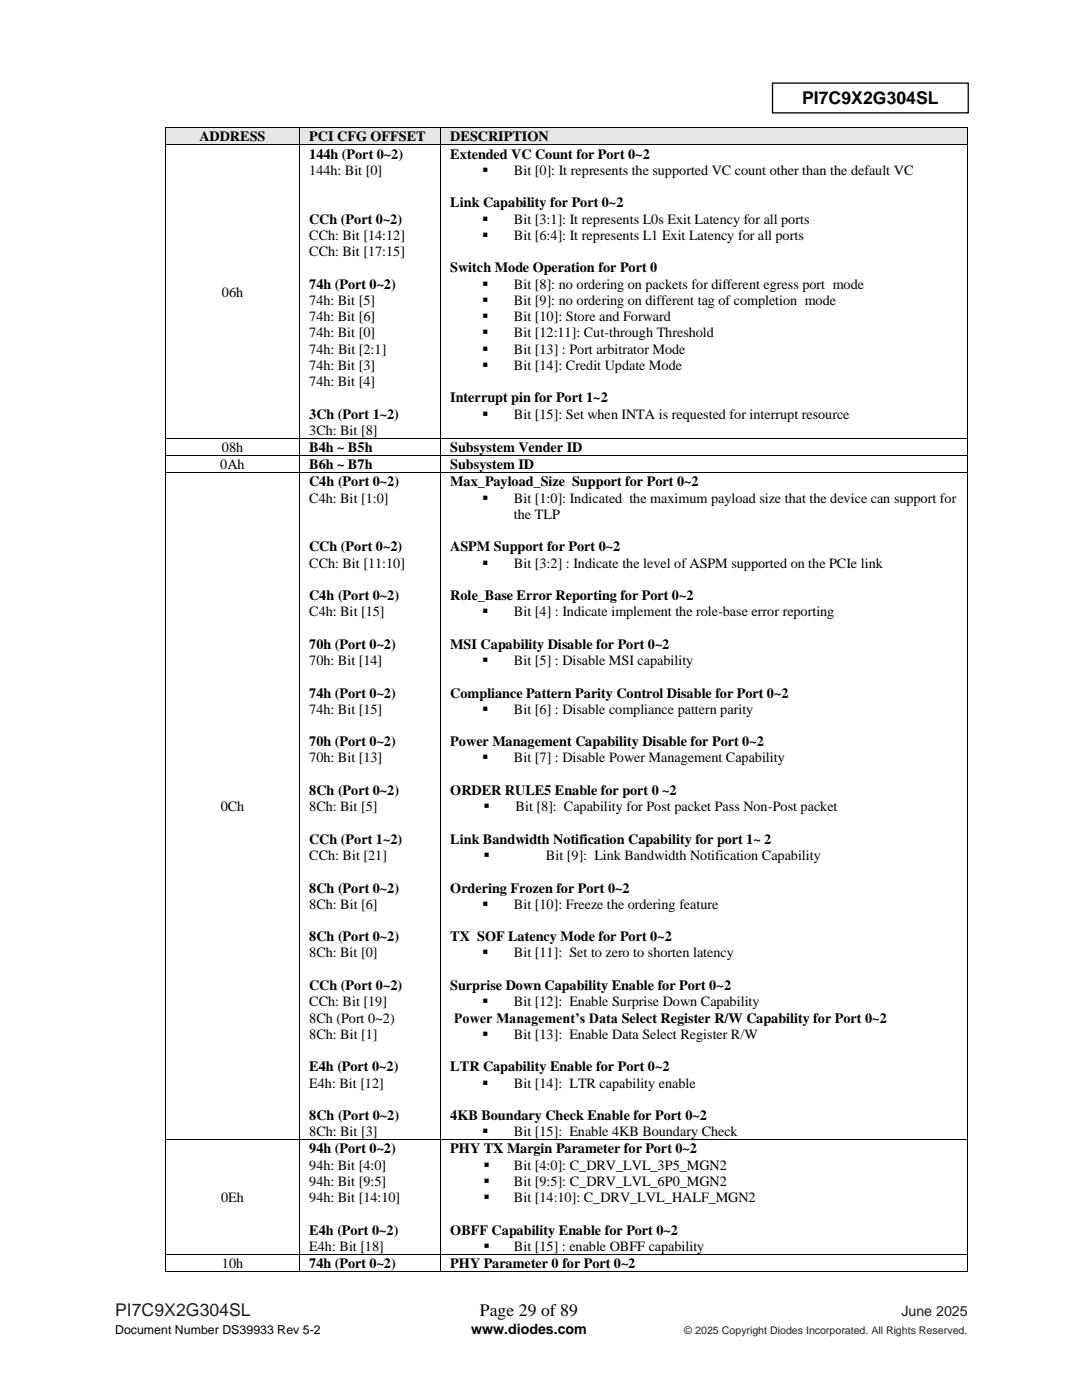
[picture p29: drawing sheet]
<svg xmlns="http://www.w3.org/2000/svg" width="216mm" height="279mm" viewBox="0 0 216 279" stroke-linecap="round" stroke-linejoin="round" font-family="sans-serif">
<defs><g id="words">
<g font-size="3.5">
<text x="160.1" y="20.8">PI7C9X2G304SL</text>
<text x="95.8" y="262.7">Page 29 of 89</text>
</g>
<text font-size="3.5" fill="#231f20" x="23" y="262.7">PI7C9X2G304SL</text>
<g font-size="2.8">
<text x="39.8" y="28.2">ADDRESS</text>
<text x="61.7" y="28.2">PCI CFG OFFSET</text>
<text x="89.8" y="28.2">DESCRIPTION</text>
<text x="61.7" y="31.7">144h (Port 0~2)</text>
<text x="61.7" y="34.9">144h: Bit [0]</text>
<text x="89.8" y="31.7">Extended VC Count for Port 0~2</text>
<text x="96.2" y="34.9">▪</text>
<text x="102.5" y="34.9">Bit [0]: It represents the supported VC count other than the default VC</text>
<text x="89.8" y="41.4">Link Capability for Port 0~2</text>
<text x="61.7" y="44.6">CCh (Port 0~2)</text>
<text x="61.7" y="47.9">CCh: Bit [14:12]</text>
<text x="96.2" y="44.6">▪</text>
<text x="96.2" y="47.9">▪</text>
<text x="102.5" y="44.6">Bit [3:1]: It represents L0s Exit Latency for all ports</text>
<text x="102.5" y="47.9">Bit [6:4]: It represents L1 Exit Latency for all ports</text>
<text x="61.7" y="51.1">CCh: Bit [17:15]</text>
<text x="44.3" y="59.2">06h</text>
<text x="61.7" y="57.6">74h (Port 0~2)</text>
<text x="89.8" y="54.4">Switch Mode Operation for Port 0</text>
<text x="96.2" y="57.6">▪</text>
<text x="102.5" y="57.6">Bit [8]: no ordering on packets for different egress port mode</text>
<text x="61.7" y="60.8">74h: Bit [5]</text>
<text x="61.7" y="64.1">74h: Bit [6]</text>
<text x="96.2" y="60.8">▪</text>
<text x="96.2" y="64.1">▪</text>
<text x="102.5" y="60.8">Bit [9]: no ordering on different tag of completion mode</text>
<text x="102.5" y="64.1">Bit [10]: Store and Forward</text>
<text x="61.7" y="67.3">74h: Bit [0]</text>
<text x="61.7" y="70.6">74h: Bit [2:1]</text>
<text x="96.2" y="67.3">▪</text>
<text x="96.2" y="70.6">▪</text>
<text x="102.5" y="67.3">Bit [12:11]: Cut-through Threshold</text>
<text x="102.5" y="70.6">Bit [13] : Port arbitrator Mode</text>
<text x="61.7" y="73.8">74h: Bit [3]</text>
<text x="61.7" y="77.1">74h: Bit [4]</text>
<text x="96.2" y="73.8">▪</text>
<text x="102.5" y="73.8">Bit [14]: Credit Update Mode</text>
<text x="61.7" y="83.5">3Ch (Port 1~2)</text>
<text x="89.8" y="80.3">Interrupt pin for Port 1~2</text>
<text x="96.2" y="83.5">▪</text>
<text x="102.5" y="83.5">Bit [15]: Set when INTA is requested for interrupt resource</text>
<text x="61.7" y="86.8">3Ch: Bit [8]</text>
<text x="43.9" y="93.6">0Ah</text>
<text x="44.3" y="90.2">08h</text>
<text x="61.7" y="90.2">B4h ~ B5h</text>
<text x="61.7" y="93.6">B6h ~ B7h</text>
<text x="89.8" y="90.2">Subsystem Vender ID</text>
<text x="89.8" y="93.6">Subsystem ID</text>
<text x="61.7" y="97">C4h (Port 0~2)</text>
<text x="61.7" y="100.3">C4h: Bit [1:0]</text>
<text x="89.8" y="97">Max_Payload_Size Support for Port 0~2</text>
<text x="96.2" y="100.3">▪</text>
<text x="102.5" y="100.3">Bit [1:0]: Indicated the maximum payload size that the device can support for</text>
<text x="102.5" y="103.5">the TLP</text>
<text x="61.7" y="110">CCh (Port 0~2)</text>
<text x="61.7" y="113.3">CCh: Bit [11:10]</text>
<text x="89.8" y="110">ASPM Support for Port 0~2</text>
<text x="96.2" y="113.3">▪</text>
<text x="102.5" y="113.3">Bit [3:2] : Indicate the level of ASPM supported on the PCIe link</text>
<text x="61.7" y="119.7">C4h (Port 0~2)</text>
<text x="89.8" y="119.7">Role_Base Error Reporting for Port 0~2</text>
<text x="61.7" y="123">C4h: Bit [15]</text>
<text x="96.2" y="123">▪</text>
<text x="102.5" y="123">Bit [4] : Indicate implement the role-base error reporting</text>
<text x="61.7" y="129.5">70h (Port 0~2)</text>
<text x="89.8" y="129.5">MSI Capability Disable for Port 0~2</text>
<text x="61.7" y="132.7">70h: Bit [14]</text>
<text x="96.2" y="132.7">▪</text>
<text x="102.5" y="132.7">Bit [5] : Disable MSI capability</text>
<text x="61.7" y="139.2">74h (Port 0~2)</text>
<text x="61.7" y="142.4">74h: Bit [15]</text>
<text x="89.8" y="139.2">Compliance Pattern Parity Control Disable for Port 0~2</text>
<text x="96.2" y="142.4">▪</text>
<text x="102.5" y="142.4">Bit [6] : Disable compliance pattern parity</text>
<text x="61.7" y="148.9">70h (Port 0~2)</text>
<text x="89.8" y="148.9">Power Management Capability Disable for Port 0~2</text>
<text x="61.7" y="152.2">70h: Bit [13]</text>
<text x="96.2" y="152.2">▪</text>
<text x="102.5" y="152.2">Bit [7] : Disable Power Management Capability</text>
<text x="44" y="161.9">0Ch</text>
<text x="61.7" y="158.6">8Ch (Port 0~2)</text>
<text x="61.7" y="161.9">8Ch: Bit [5]</text>
<text x="89.8" y="158.6">ORDER RULE5 Enable for port 0 ~2</text>
<text x="96.5" y="161.9">▪</text>
<text x="102.9" y="161.9">Bit [8]: Capability for Post packet Pass Non-Post packet</text>
<text x="61.7" y="168.4">CCh (Port 1~2)</text>
<text x="61.7" y="171.6">CCh: Bit [21]</text>
<text x="89.8" y="168.4">Link Bandwidth Notification Capability for port 1~ 2</text>
<text x="96.5" y="171.6">▪</text>
<text x="108.9" y="171.6">Bit [9]: Link Bandwidth Notification Capability</text>
<text x="61.7" y="178.1">8Ch (Port 0~2)</text>
<text x="89.8" y="178.1">Ordering Frozen for Port 0~2</text>
<text x="61.7" y="181.4">8Ch: Bit [6]</text>
<text x="96.2" y="181.4">▪</text>
<text x="102.5" y="181.4">Bit [10]: Freeze the ordering feature</text>
<text x="61.7" y="187.9">8Ch (Port 0~2)</text>
<text x="61.7" y="191.1">8Ch: Bit [0]</text>
<text x="89.8" y="187.9">TX SOF Latency Mode for Port 0~2</text>
<text x="96.2" y="191.1">▪</text>
<text x="102.5" y="191.1">Bit [11]: Set to zero to shorten latency</text>
<text x="61.7" y="197.6">CCh (Port 0~2)</text>
<text x="89.8" y="197.6">Surprise Down Capability Enable for Port 0~2</text>
<text x="61.7" y="200.8">CCh: Bit [19]</text>
<text x="96.2" y="200.8">▪</text>
<text x="102.5" y="200.8">Bit [12]: Enable Surprise Down Capability</text>
<text x="61.7" y="204.1">8Ch (Port 0~2)</text>
<text x="61.7" y="207.3">8Ch: Bit [1]</text>
<text x="90.6" y="204.1">Power Management’s Data Select Register R/W Capability for Port 0~2</text>
<text x="96.2" y="207.3">▪</text>
<text x="102.5" y="207.3">Bit [13]: Enable Data Select Register R/W</text>
<text x="61.7" y="213.8">E4h (Port 0~2)</text>
<text x="89.8" y="213.8">LTR Capability Enable for Port 0~2</text>
<text x="61.7" y="217">E4h: Bit [12]</text>
<text x="96.2" y="217">▪</text>
<text x="102.5" y="217">Bit [14]: LTR capability enable</text>
<text x="61.7" y="223.6">8Ch (Port 0~2)</text>
<text x="61.7" y="226.8">8Ch: Bit [3]</text>
<text x="89.8" y="223.6">4KB Boundary Check Enable for Port 0~2</text>
<text x="96.2" y="226.8">▪</text>
<text x="102.5" y="226.8">Bit [15]: Enable 4KB Boundary Check</text>
<text x="61.7" y="230.2">94h (Port 0~2)</text>
<text x="61.7" y="233.4">94h: Bit [4:0]</text>
<text x="89.8" y="230.2">PHY TX Margin Parameter for Port 0~2</text>
<text x="96.5" y="233.4">▪</text>
<text x="102.5" y="233.4">Bit [4:0]: C_DRV_LVL_3P5_MGN2</text>
<text x="44.1" y="239.9">0Eh</text>
<text x="61.7" y="236.7">94h: Bit [9:5]</text>
<text x="61.7" y="239.9">94h: Bit [14:10]</text>
<text x="96.5" y="236.7">▪</text>
<text x="96.5" y="239.9">▪</text>
<text x="102.5" y="236.7">Bit [9:5]: C_DRV_LVL_6P0_MGN2</text>
<text x="102.5" y="239.9">Bit [14:10]: C_DRV_LVL_HALF_MGN2</text>
<text x="61.7" y="246.4">E4h (Port 0~2)</text>
<text x="61.7" y="249.6">E4h: Bit [18]</text>
<text x="89.8" y="246.4">OBFF Capability Enable for Port 0~2</text>
<text x="96.5" y="249.6">▪</text>
<text x="102.5" y="249.6">Bit [15] : enable OBFF capability</text>
<text x="44.3" y="253.1">10h</text>
<text x="61.7" y="253.1">74h (Port 0~2)</text>
<text x="89.8" y="253.1">PHY Parameter 0 for Port 0~2</text>
<text x="94" y="266.1">www.diodes.com</text>
</g>
<text font-size="2.8" fill="#231f20" x="179.9" y="262.7">June 2025</text>
<text font-size="2.5" x="23" y="266.1">Document Number DS39933 Rev 5-2</text>
<text font-size="2.1" fill="#231f20" x="136.5" y="266.1">© 2025 Copyright Diodes Incorporated. All Rights Reserved.</text>
</g></defs>
<path d="M154.1 16.6h39.1v5.9h-39.1z" fill="none" stroke="#000" stroke-width=".26"/>
<g fill="#e6e6e6">
<path d="M33.1 25.6h26.6v3.2h-26.6z" fill-rule="evenodd"/>
<path d="M34.9 25.6h23v3.2h-23z" fill-rule="evenodd"/>
<path d="M59.9 25.6h28v3.2h-28z" fill-rule="evenodd"/>
<path d="M61.7 25.6h24.3v3.2h-24.3z" fill-rule="evenodd"/>
<path d="M88.1 25.6h104.9v3.2h-104.9z" fill-rule="evenodd"/>
<path d="M89.8 25.6h101.4v3.2h-101.4z" fill-rule="evenodd"/>
</g>
<g fill="#000">
<path d="M32.9 25.4h.2v.2h-.2z" fill-rule="evenodd"/>
<path d="M32.9 25.4h.2v.2h-.2z" fill-rule="evenodd"/>
<path d="M32.9 28.8h.2v.2h-.2z" fill-rule="evenodd"/>
<path d="M59.7 25.4h.1v.2h-.1z" fill-rule="evenodd"/>
<path d="M59.7 28.8h.1v.2h-.1z" fill-rule="evenodd"/>
<path d="M87.9 25.4h.1v.2h-.1z" fill-rule="evenodd"/>
<path d="M87.9 28.8h.1v.2h-.1z" fill-rule="evenodd"/>
<path d="M192.9 25.4h.2v.2h-.2z" fill-rule="evenodd"/>
<path d="M192.9 25.4h.2v.2h-.2z" fill-rule="evenodd"/>
<path d="M192.9 28.8h.2v.2h-.2z" fill-rule="evenodd"/>
<path d="M32.9 87.4h.2v.2h-.2z" fill-rule="evenodd"/>
<path d="M32.9 90.8h.2v.2h-.2z" fill-rule="evenodd"/>
<path d="M32.9 94.2h.2v.2h-.2z" fill-rule="evenodd"/>
<path d="M59.7 87.4h.1v.2h-.1z" fill-rule="evenodd"/>
<path d="M59.7 90.8h.1v.2h-.1z" fill-rule="evenodd"/>
<path d="M59.7 94.2h.1v.2h-.1z" fill-rule="evenodd"/>
<path d="M87.9 87.4h.1v.2h-.1z" fill-rule="evenodd"/>
<path d="M87.9 90.8h.1v.2h-.1z" fill-rule="evenodd"/>
<path d="M87.9 94.2h.1v.2h-.1z" fill-rule="evenodd"/>
<path d="M192.9 87.4h.2v.2h-.2z" fill-rule="evenodd"/>
<path d="M192.9 90.8h.2v.2h-.2z" fill-rule="evenodd"/>
<path d="M192.9 94.2h.2v.2h-.2z" fill-rule="evenodd"/>
<path d="M32.9 227.4h.2v.1h-.2z" fill-rule="evenodd"/>
<path d="M59.7 227.4h.1v.1h-.1z" fill-rule="evenodd"/>
<path d="M87.9 227.4h.1v.1h-.1z" fill-rule="evenodd"/>
<path d="M192.9 227.4h.2v.1h-.2z" fill-rule="evenodd"/>
<path d="M32.9 250.2h.2v.2h-.2z" fill-rule="evenodd"/>
<path d="M32.9 253.7h.2v.1h-.2z" fill-rule="evenodd"/>
<path d="M32.9 253.7h.2v.1h-.2z" fill-rule="evenodd"/>
<path d="M59.7 250.2h.1v.2h-.1z" fill-rule="evenodd"/>
<path d="M59.7 253.7h.1v.1h-.1z" fill-rule="evenodd"/>
<path d="M87.9 250.2h.1v.2h-.1z" fill-rule="evenodd"/>
<path d="M87.9 253.7h.1v.1h-.1z" fill-rule="evenodd"/>
<path d="M192.9 250.2h.2v.2h-.2z" fill-rule="evenodd"/>
<path d="M192.9 253.7h.2v.1h-.2z" fill-rule="evenodd"/>
<path d="M192.9 253.7h.2v.1h-.2z" fill-rule="evenodd"/>
</g>
<g fill="none" stroke="#000" stroke-width=".2">
<path d="M33 25.6v3.2M33 29v58.4M33.1 25.5h26.6M33.1 28.9h26.6M59.7 25.6v3.2M59.7 29v58.4M59.8 25.5h28.1M59.8 28.9h28.1M87.9 25.6v3.2M87.9 29v58.4M88 25.5h104.9M88 28.9h104.9"/>
<path d="M193 25.6v3.2M193 29v58.4M33 87.6v3.2M33 91v3.2M33 94.4v133M33.1 87.5h26.6M33.1 90.9h26.6M33.1 94.3h26.6M59.7 87.6v3.2M59.7 91v3.2M59.7 94.4v133M59.8 87.5h28.1"/>
<path d="M59.8 90.9h28.1M59.8 94.3h28.1M87.9 87.6v3.2M87.9 91v3.2M87.9 94.4v133M88 87.5h104.9M88 90.9h104.9M88 94.3h104.9M193 87.6v3.2M193 91v3.2M193 94.4v133M33 227.5v22.7"/>
<path d="M33.1 227.4h26.6M59.7 227.5v22.7M59.8 227.4h28.1M87.9 227.5v22.7M88 227.4h104.9M193 227.5v22.7M33 250.4v3.3M33.1 250.3h26.6M33.1 253.7h26.6M59.7 250.4v3.3M59.8 250.3h28.1M59.8 253.7h28.1"/>
<path d="M87.9 250.4v3.3M88 250.3h104.9M88 253.7h104.9M193 250.4v3.3"/>
</g>
<use href="#words"/>
</svg>
